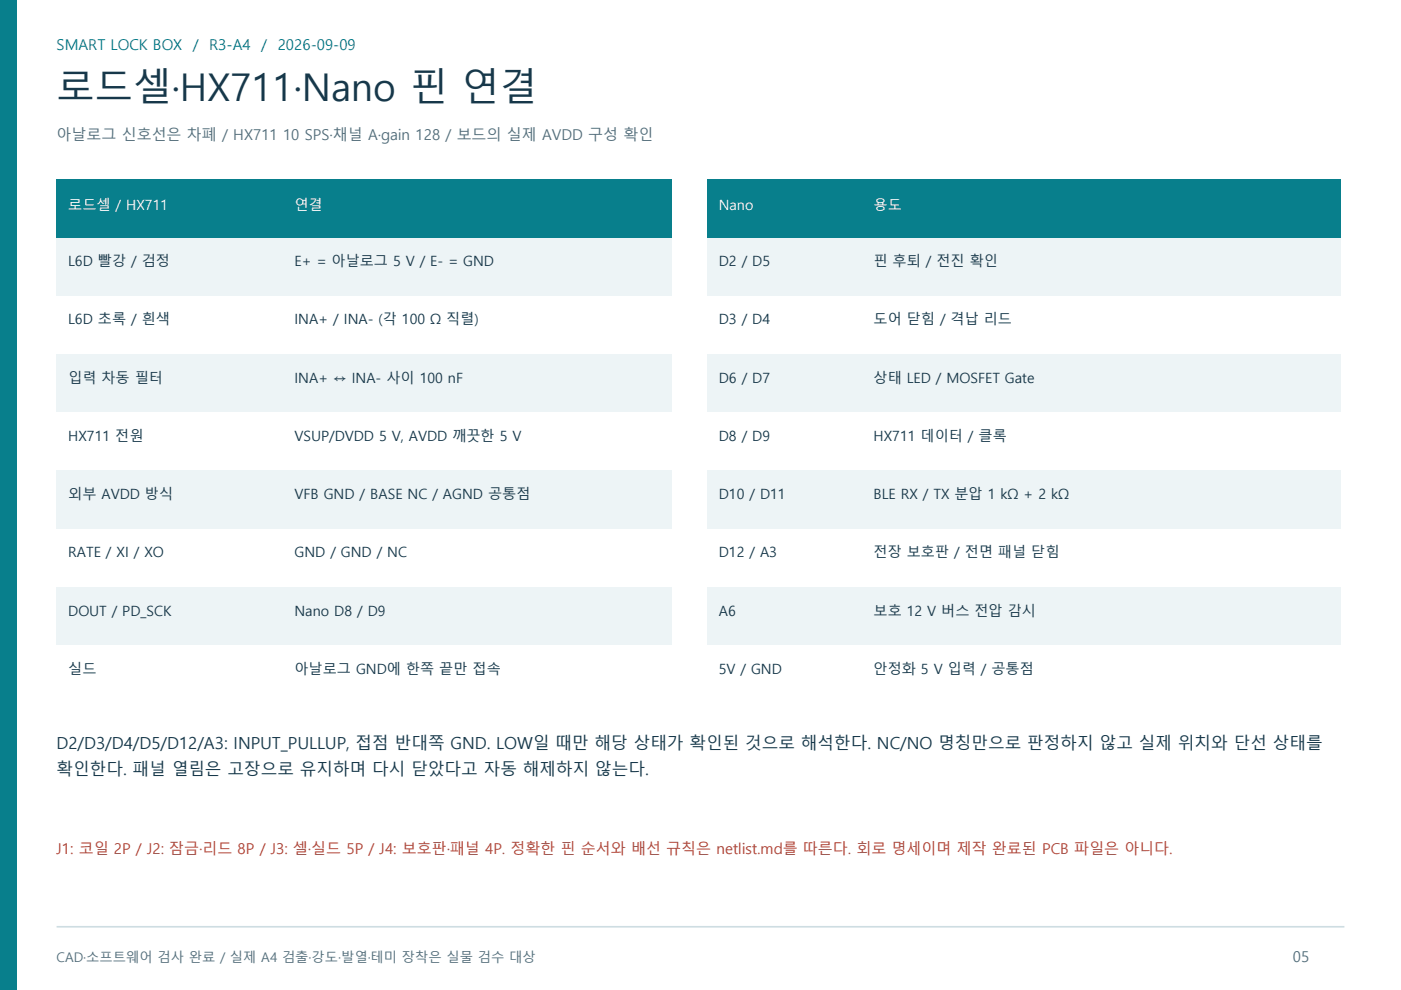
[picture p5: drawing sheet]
<svg xmlns="http://www.w3.org/2000/svg" width="297mm" height="210mm" viewBox="0 0 297 210" stroke-linecap="round" stroke-linejoin="round" font-family="sans-serif">
<defs><g id="words">
<text font-size="8.1" fill="#17384a" x="12" y="21.5">로드셀·HX711·Nano 핀 연결</text>
<g font-size="3.5" fill="#17384a">
<text x="12" y="158.8">D2/D3/D4/D5/D12/A3: INPUT_PULLUP, 접점 반대쪽 GND. LOW일 때만 해당 상태가 확인된 것으로 해석한다. NC/NO 명칭만으로 판정하지 않고 실제 위치와 단선 상태를</text>
<text x="12" y="164.4">확인한다. 패널 열림은 고장으로 유지하며 다시 닫았다고 자동 해제하지 않는다.</text>
</g>
<g font-size="3.2" fill="#087f8c">
<text x="12" y="10.6">SMART LOCK BOX</text>
<text x="40.9" y="10.6">/ R3-A4</text>
<text x="55.4" y="10.6">/ 2026-09-09</text>
</g>
<g font-size="3.2" fill="#52717b">
<text x="12" y="29.6">아날로그 신호선은 차폐 / HX711 10 SPS·채널 A·gain 128 / 보드의 실제 AVDD 구성 확인</text>
<text x="274.1" y="203.9">05</text>
</g>
<text font-size="3.2" fill="#af3f31" x="12" y="181">J1: 코일 2P / J2: 잠금·리드 8P / J3: 셀·실드 5P / J4: 보호판·패널 4P. 정확한 핀 순서와 배선 규칙은 netlist.md를 따른다. 회로 명세이며 제작 완료된 PCB 파일은 아니다.</text>
<g font-size="3" fill="#fff">
<text x="14.5" y="44.5">로드셀 / HX711</text>
<text x="62.4" y="44.5">연결</text>
<text x="152.4" y="44.5">Nano</text>
<text x="185.2" y="44.5">용도</text>
</g>
<g font-size="3" fill="#17384a">
<text x="14.5" y="56.4">L6D 빨강 / 검정</text>
<text x="62.4" y="56.4">E+ = 아날로그 5 V / E- = GND</text>
<text x="152.4" y="56.4">D2 / D5</text>
<text x="185.2" y="56.4">핀 후퇴 / 전진 확인</text>
<text x="14.5" y="68.8">L6D 초록 / 흰색</text>
<text x="62.4" y="68.8">INA+ / INA- (각 100 Ω 직렬)</text>
<text x="152.4" y="68.8">D3 / D4</text>
<text x="185.2" y="68.8">도어 닫힘 / 격납 리드</text>
<text x="14.5" y="81.1">입력 차동 필터</text>
<text x="62.4" y="81.1">INA+ ↔ INA- 사이 100 nF</text>
<text x="152.4" y="81.1">D6 / D7</text>
<text x="185.2" y="81.1">상태 LED / MOSFET Gate</text>
<text x="14.5" y="93.5">HX711 전원</text>
<text x="62.4" y="93.5">VSUP/DVDD 5 V, AVDD 깨끗한 5 V</text>
<text x="152.4" y="93.5">D8 / D9</text>
<text x="185.2" y="93.5">HX711 데이터 / 클록</text>
<text x="14.5" y="105.8">외부 AVDD 방식</text>
<text x="62.4" y="105.8">VFB GND / BASE NC / AGND 공통점</text>
<text x="152.4" y="105.8">D10 / D11</text>
<text x="185.2" y="105.8">BLE RX / TX 분압 1 kΩ + 2 kΩ</text>
<text x="14.5" y="118.2">RATE / XI / XO</text>
<text x="62.4" y="118.2">GND / GND / NC</text>
<text x="152.4" y="118.2">D12 / A3</text>
<text x="185.2" y="118.2">전장 보호판 / 전면 패널 닫힘</text>
<text x="14.5" y="130.5">DOUT / PD_SCK</text>
<text x="62.4" y="130.5">Nano D8 / D9</text>
<text x="152.4" y="130.5">A6</text>
<text x="185.2" y="130.5">보호 12 V 버스 전압 감시</text>
<text x="14.5" y="142.9">실드</text>
<text x="62.4" y="142.9">아날로그 GND에 한쪽 끝만 접속</text>
<text x="152.4" y="142.9">5V / GND</text>
<text x="185.2" y="142.9">안정화 5 V 입력 / 공통점</text>
</g>
<text font-size="2.8" fill="#52717b" x="12" y="203.9">CAD·소프트웨어 검사 완료 / 실제 A4 검출·강도·발열·테미 장착은 실물 검수 대상</text>
</g></defs>
<path d="M0 0h3.5v209.9h-3.5z" fill-rule="evenodd" fill="#087f8c"/>
<path d="M12 196.5h273" fill="none" stroke="#cedde2" stroke-width=".35"/>
<path d="M12 38.1h130.5v12.3h-130.5z" fill-rule="evenodd" fill="#087f8c"/>
<path d="M12 50.4h130.5v12.4h-130.5z" fill-rule="evenodd" fill="#edf4f6"/>
<path d="M12 62.8h130.5v12.3h-130.5z" fill-rule="evenodd" fill="#fff"/>
<path d="M12 75.1h130.5v12.4h-130.5z" fill-rule="evenodd" fill="#edf4f6"/>
<path d="M12 87.5h130.5v12.3h-130.5z" fill-rule="evenodd" fill="#fff"/>
<path d="M12 99.8h130.5v12.4h-130.5z" fill-rule="evenodd" fill="#edf4f6"/>
<path d="M12 112.2h130.5v12.3h-130.5z" fill-rule="evenodd" fill="#fff"/>
<path d="M12 124.5h130.5v12.4h-130.5z" fill-rule="evenodd" fill="#edf4f6"/>
<path d="M12 136.9h130.5v12.3h-130.5z" fill-rule="evenodd" fill="#fff"/>
<path d="M149.9 38.1h134.4v12.3h-134.4z" fill-rule="evenodd" fill="#087f8c"/>
<path d="M149.9 50.4h134.4v12.4h-134.4z" fill-rule="evenodd" fill="#edf4f6"/>
<path d="M149.9 62.8h134.4v12.3h-134.4z" fill-rule="evenodd" fill="#fff"/>
<path d="M149.9 75.1h134.4v12.4h-134.4z" fill-rule="evenodd" fill="#edf4f6"/>
<path d="M149.9 87.5h134.4v12.3h-134.4z" fill-rule="evenodd" fill="#fff"/>
<path d="M149.9 99.8h134.4v12.4h-134.4z" fill-rule="evenodd" fill="#edf4f6"/>
<path d="M149.9 112.2h134.4v12.3h-134.4z" fill-rule="evenodd" fill="#fff"/>
<path d="M149.9 124.5h134.4v12.4h-134.4z" fill-rule="evenodd" fill="#edf4f6"/>
<path d="M149.9 136.9h134.4v12.3h-134.4z" fill-rule="evenodd" fill="#fff"/>
<use href="#words"/>
</svg>
